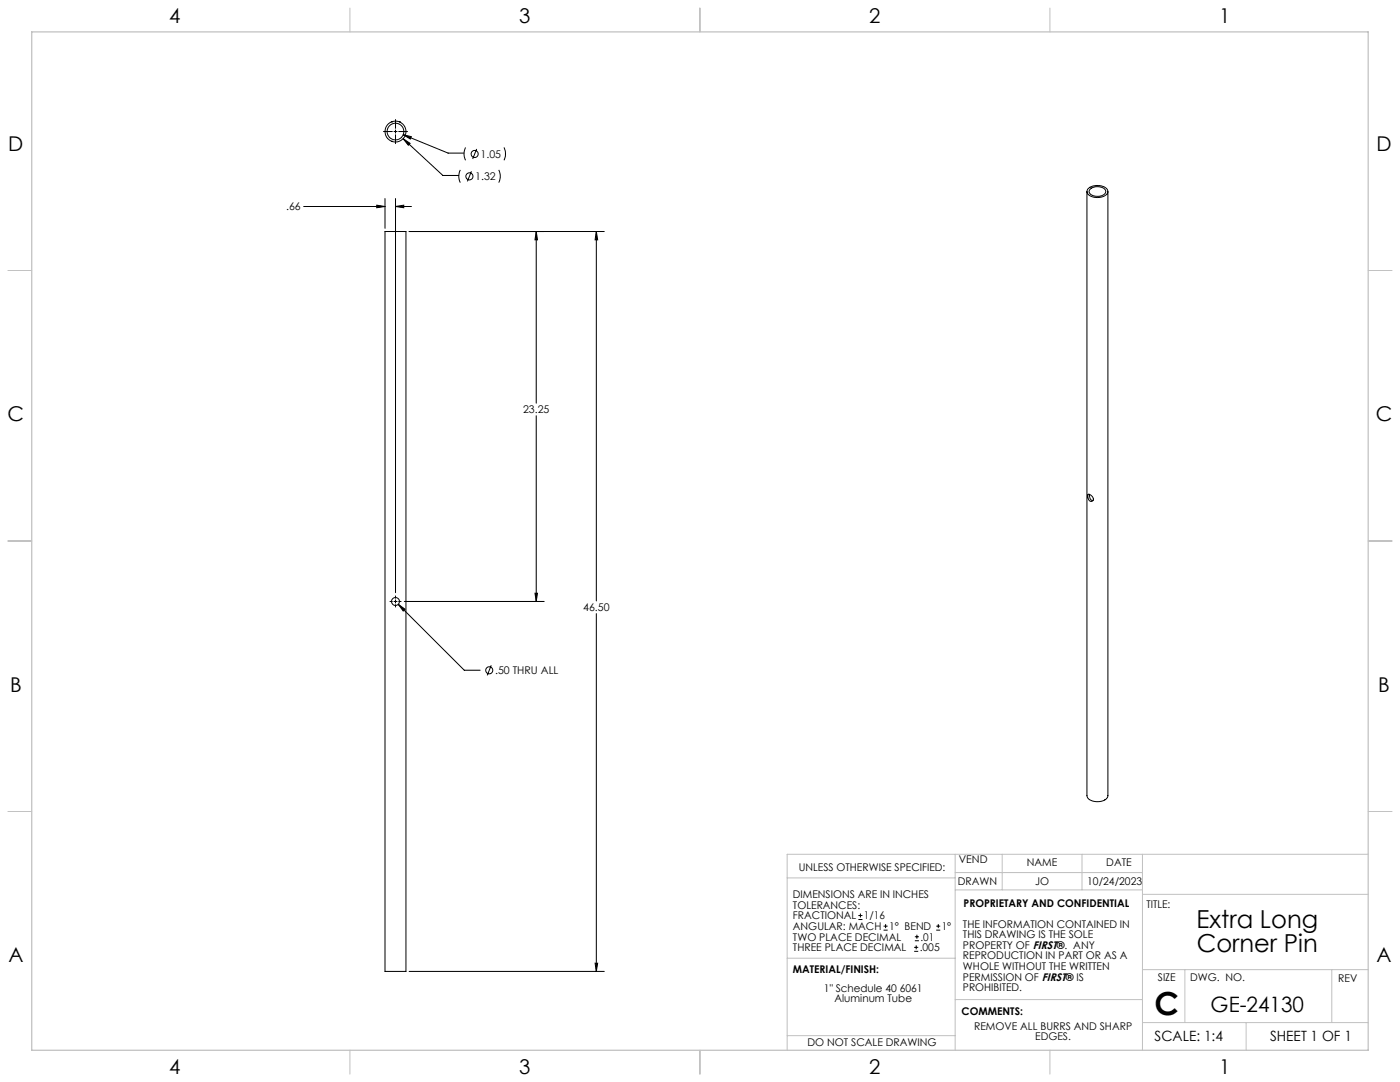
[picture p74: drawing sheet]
<svg xmlns="http://www.w3.org/2000/svg" width="559mm" height="432mm" viewBox="0 0 559 432" stroke-linecap="round" stroke-linejoin="round" font-family="sans-serif">
<defs><g id="words">
<text font-size="12.7" x="460.9" y="405.2">C</text>
<g font-size="9.9">
<text x="477.6" y="370.2">Extra Long</text>
<text x="477.7" y="380.1">Corner Pin</text>
</g>
<text font-size="8.5" x="483.2" y="404">GE-24130</text>
<g font-size="8.1">
<text x="67.6" y="9.3">4</text>
<text x="207.3" y="9.3">3</text>
<text x="347" y="9.3">2</text>
<text x="486.7" y="9.3">1</text>
<text x="3.3" y="60.1">D</text>
<text x="549.4" y="60.1">D</text>
<text x="3" y="168">C</text>
<text x="549.1" y="168">C</text>
<text x="4" y="276">B</text>
<text x="550.1" y="276">B</text>
<text x="3.3" y="383.9">A</text>
<text x="549.4" y="383.9">A</text>
<text x="67.6" y="428.4">4</text>
<text x="207.3" y="428.4">3</text>
<text x="347" y="428.4">2</text>
<text x="486.7" y="428.4">1</text>
</g>
<g font-size="5.6">
<text x="460.9" y="415.2">SCALE: 1:4</text>
<text x="507" y="415.2">SHEET 1 OF 1</text>
</g>
<g font-size="4.2">
<text x="191.8" y="63">1.05</text>
<text x="189.7" y="71.9">1.32</text>
<text x="114.2" y="84">.66</text>
<text x="208.8" y="165">23.25</text>
<text x="232.8" y="243.9">46.50</text>
<text x="197.6" y="269">.50 THRU ALL</text>
<text x="318.8" y="347.7">UNLESS OTHERWISE SPECIFIED:</text>
<text x="382.7" y="344.5">VEND</text>
<text x="409.9" y="345.7">NAME</text>
<text x="441.6" y="345.7">DATE</text>
<text x="382.3" y="353.3">DRAWN</text>
<text x="413.2" y="353.3">JO</text>
<text x="433.9" y="353.3">10/24/2023</text>
<text x="316.5" y="358.5">DIMENSIONS ARE IN INCHES</text>
<text x="316.5" y="362.7">TOLERANCES:</text>
<text x="384.6" y="361.9">PROPRIETARY AND CONFIDENTIAL</text>
<text x="457.6" y="362.3">TITLE:</text>
<text x="316.5" y="371.2">ANGULAR: MACH</text>
<text x="316.5" y="366.9">FRACTIONAL</text>
<text x="344.8" y="366.9">1/16</text>
<text x="354.9" y="371.2">1° BEND</text>
<text x="375.9" y="371.2">1°</text>
<text x="384.4" y="370.2">THE INFORMATION CONTAINED IN</text>
<text x="316.5" y="375.4">TWO PLACE DECIMAL</text>
<text x="367.4" y="375.4">.01</text>
<text x="384.4" y="374.4">THIS DRAWING IS THE SOLE</text>
<text x="316.5" y="379.6">THREE PLACE DECIMAL</text>
<text x="367.1" y="379.6">.005</text>
<text x="384.4" y="378.6">PROPERTY OF FIRST®. ANY</text>
<text x="384.4" y="382.9">REPRODUCTION IN PART OR AS A</text>
<text x="316.5" y="388.4">MATERIAL/FINISH:</text>
<text x="384.4" y="387.1">WHOLE WITHOUT THE WRITTEN</text>
<text x="328.9" y="395.8">1&quot; Schedule 40 6061</text>
<text x="384.4" y="391.3">PERMISSION OF FIRST® IS</text>
<text x="384.4" y="395.6">PROHIBITED.</text>
<text x="462.2" y="391.3">SIZE</text>
<text x="475.1" y="391.3">DWG. NO.</text>
<text x="534.1" y="391.8">REV</text>
<text x="333.1" y="400">Aluminum Tube</text>
<text x="383.8" y="405.1">COMMENTS:</text>
<text x="388.8" y="410.9">REMOVE ALL BURRS AND SHARP</text>
<text x="322.3" y="417.6">DO NOT SCALE DRAWING</text>
<text x="413.2" y="415.2">EDGES.</text>
</g>
</g></defs>
<g fill="none" stroke="#c0c0c0" stroke-width=".4">
<path d="M139.7 3.2v9.5M279.4 3.2v9.5M419.1 3.2v9.5M3.1 107.9h9.6M546.1 107.9h9.5M3.1 215.9h9.6M546.1 215.9h9.5M3.1 323.8h9.6M546.1 323.8h9.5M314.2 350.3h67M381.2 340.9v78.2M381.2 355.1h74.8"/>
<path d="M381.2 348.2h74.8M400 340.9v14.2M431.9 340.9v14.2M456 340.9v78.2M456 356.9h90.1M546.1 340.9h-231.9v78.2M314.2 382.4h67.2M381.2 398.9h74.8M456 387h90.1M472.9 387v21.1M531.6 387v21.1M139.7 419.1v9.6"/>
<path d="M279.4 419.1v9.6M314.2 413.3h67M419.1 419.1v9.6M456 408.1h90.1M497.4 408.1v11"/>
</g>
<path d="M12.7 12.7h533.4v406.4h-533.4z" fill="none" stroke="#c0c0c0" stroke-width=".5"/>
<g fill="none" stroke="#000" stroke-width=".4">
<path d="M153 52.5h3.6M156.3 48.6h.1M156.3 56.4h.1M157.2 52.5h1.3M157.9 47.7v3.5M157.9 51.9v1.2M157.9 53.8v3.5M159.1 52.5h3.6M159.5 48.6h.1M160.9 55.4l2.8 1.8-.7 .8zM160.9 55.4l15.9 14.6h6.3M160.9 53.8l3.3 .7-.4 1z"/>
<path d="M160.9 53.8l18 7.3h6.3M185.8 58.8l-.6 2.4 .6 2.8M190.3 59.4l-1.6 4.1M201.2 58.8l.6 2.1-.1 1.4-.5 1.7M153.7 79.2v11.9M157.9 79.2v157.3M183.7 67.8l-.6 2.4 .6 2.7M188.2 68.4l-1.7 4M199.1 67.8l.6 2v1.1l-.6 2M433.8 76.4v241.1a3.7 3.7 0 0 0 4.5 2.4 3.6 3.6 0 0 0 3.9-2.4v-241.1M434.3 75.3a5.8 5.8 0 0 1 7.7 .4 2.26 2.26 0 0 1-2.3 2.9 4.8 4.8 0 0 1-5.8-1.9zM435 75.6a4.4 4.4 0 0 1 6.3 .4 2.35 2.35 0 0 1-2.9 2.4 3 3 0 0 1-3.7-2.2z"/>
<path d="M121.2 82.4h32.5M150.4 81.9l3.3 .5-3.3 .5zM153.7 92.4h8.3v295.3h-8.3zM157.9 82.4l3.2-.5v1zM157.9 82.4h6.3M163.3 92.4h77.9M214 92.4l.5 3.3h-1zM214 92.4v68.5M238 92.4l.5 3.3h-1zM238 92.4v147.4M214 165.9v74.1M434.4 197.2a1.97 1.97 0 0 1 1.7 2.7 1.62 1.62 0 0 1-1.6-.5 1.62 1.62 0 0 1-.3-1.7z"/>
<path d="M434.9 197.3a1.93 1.93 0 0 0 1.3 2.4M157.9 237.8v1M157.9 239.4v1.3M213.5 236.7h1l-.5 3.3zM155.6 240h1M157.2 240h1.3M157.9 241.3v1M159 241.2l2.7 1.9-.8 .7zM159 241.2l26.3 26.3h6.4M159.1 240h1M161.4 240h55.8M238 244.9v142.8"/>
<path d="M196.1 265.5l-1.6 4M342.6 367h1.6M342.6 365.4h1.6M343.4 364.6v1.5M352.7 371.2h1.6M352.7 369.6h1.6M353.5 368.8v1.6M364.9 379.7h1.6M364.9 378.1h1.6M365.2 375.4h1.6M365.2 373.8h1.6M365.7 377.3v1.5"/>
<path d="M366 373v1.6M373.7 371.2h1.6M373.7 369.6h1.6M374.5 368.8v1.6M163.3 387.7h77.9M237.5 384.4h1l-.5 3.3z"/>
<circle cx="157.8" cy="52.5" r="4.2"/>
<circle cx="157.9" cy="52.5" r="3.3"/>
<circle cx="187.4" cy="70.4" r="1.41"/>
<circle cx="189.4" cy="61.4" r="1.41"/>
<circle cx="157.9" cy="240" r="1.6"/>
<circle cx="195.3" cy="267.5" r="1.41"/>
</g>
<path d="M159 241.2l1.9 2.6 .8-.7zM237.5 384.4h1l-.5 3.3zM238 92.4l.5 3.3h-1zM214 92.4l.5 3.3h-1zM213.5 236.7h1l-.5 3.3zM157.9 82.4l3.2-.5v1zM150.4 81.9l3.3 .5-3.3 .5zM160.9 55.4l2.1 2.6 .7-.8zM160.9 53.8l2.9 1.7 .4-1z" fill="#000"/>
<use href="#words"/>
</svg>
